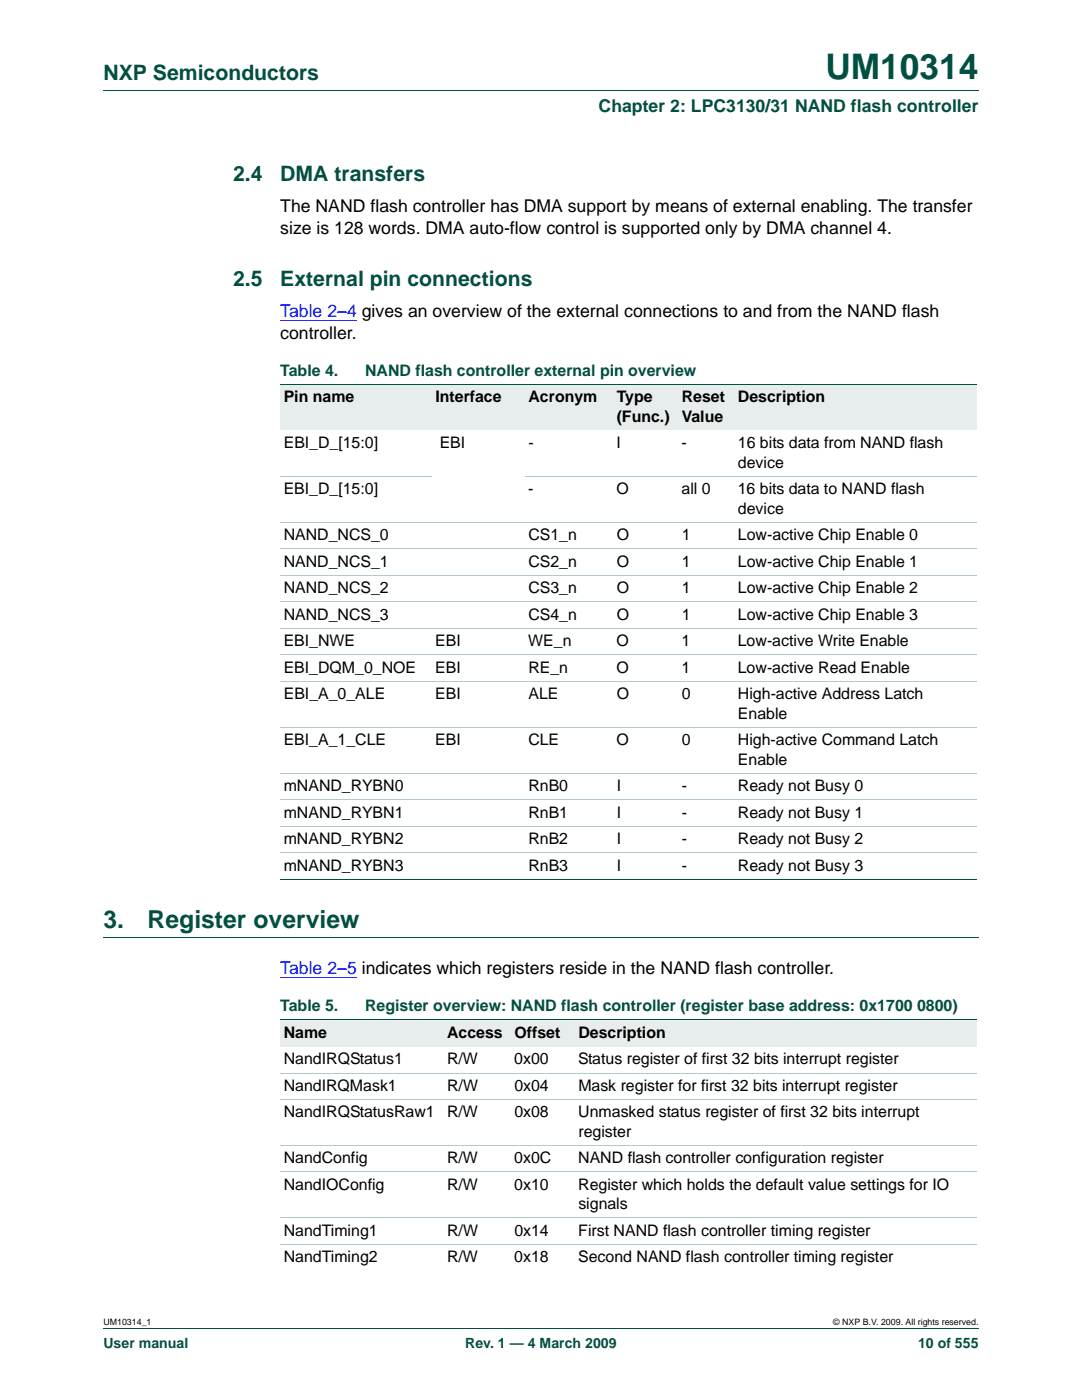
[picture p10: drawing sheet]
<svg xmlns="http://www.w3.org/2000/svg" width="216mm" height="279mm" viewBox="0 0 216 279" stroke-linecap="round" stroke-linejoin="round" font-family="sans-serif">
<defs><g id="words">
<text font-size="7" fill="#005042" x="164.7" y="15.8">UM10314</text>
<g font-size="4.9" fill="#005042">
<text x="20.6" y="185.1">3.</text>
<text x="29.5" y="185.1">Register overview</text>
</g>
<g font-size="4.2" fill="#005042">
<text x="20.6" y="16">NXP Semiconductors</text>
<text x="46.5" y="36.2">2.4</text>
<text x="55.9" y="36.2">DMA transfers</text>
<text x="46.5" y="57">2.5</text>
<text x="55.9" y="57">External pin connections</text>
</g>
<text font-size="3.5" fill="#005042" x="119.4" y="22.3">Chapter 2: LPC3130/31 NAND flash controller</text>
<g font-size="3.5">
<text x="55.9" y="42.4">The NAND flash controller has DMA support by means of external enabling. The transfer</text>
<text x="55.9" y="46.8">size is 128 words. DMA auto-flow control is supported only by DMA channel 4.</text>
<text x="55.9" y="67.6">controller.</text>
</g>
<g font-size="3.5" fill="#00f">
<text x="55.9" y="63.2">Table 2–4 gives an overview of the external connections to and from the NAND flash</text>
<text x="55.9" y="194.4">Table 2–5 indicates which registers reside in the NAND flash controller.</text>
</g>
<g font-size="3.2" fill="#005042">
<text x="55.9" y="75">Table 4.</text>
<text x="72.9" y="75">NAND flash controller external pin overview</text>
<text x="55.9" y="201.8">Table 5.</text>
<text x="72.9" y="201.8">Register overview: NAND flash controller (register base address: 0x1700 0800)</text>
</g>
<g font-size="3.2">
<text x="56.6" y="80.3">Pin name</text>
<text x="86.9" y="80.3">Interface</text>
<text x="105.5" y="80.3">Acronym</text>
<text x="123.1" y="80.3">Type</text>
<text x="136" y="80.3">Reset</text>
<text x="147.3" y="80.3">Description</text>
<text x="56.6" y="89.4">EBI_D_[15:0]</text>
<text x="87.7" y="89.4">EBI</text>
<text x="105.4" y="89.4">-</text>
<text x="123" y="89.4">I</text>
<text x="123.1" y="84.1">(Func.)</text>
<text x="136" y="89.4">-</text>
<text x="136" y="84.1">Value</text>
<text x="147.2" y="89.4">16 bits data from NAND flash</text>
<text x="147.3" y="93.3">device</text>
<text x="56.6" y="98.6">EBI_D_[15:0]</text>
<text x="105.4" y="98.6">-</text>
<text x="123" y="98.6">O</text>
<text x="136" y="98.6">all 0</text>
<text x="147.2" y="98.6">16 bits data to NAND flash</text>
<text x="56.6" y="107.8">NAND_NCS_0</text>
<text x="105.4" y="107.8">CS1_n</text>
<text x="123.1" y="107.8">O</text>
<text x="136" y="107.8">1</text>
<text x="147.3" y="107.8">Low-active Chip Enable 0</text>
<text x="147.3" y="102.5">device</text>
<text x="56.6" y="113.1">NAND_NCS_1</text>
<text x="105.4" y="113.1">CS2_n</text>
<text x="123.1" y="113.1">O</text>
<text x="136" y="113.1">1</text>
<text x="147.3" y="113.1">Low-active Chip Enable 1</text>
<text x="56.6" y="118.4">NAND_NCS_2</text>
<text x="105.4" y="118.4">CS3_n</text>
<text x="123.1" y="118.4">O</text>
<text x="136" y="118.4">1</text>
<text x="147.3" y="118.4">Low-active Chip Enable 2</text>
<text x="56.6" y="123.7">NAND_NCS_3</text>
<text x="105.4" y="123.7">CS4_n</text>
<text x="123.1" y="123.7">O</text>
<text x="136" y="123.7">1</text>
<text x="147.3" y="123.7">Low-active Chip Enable 3</text>
<text x="56.6" y="129">EBI_NWE</text>
<text x="86.8" y="129">EBI</text>
<text x="105.4" y="129">WE_n</text>
<text x="123" y="129">O</text>
<text x="136" y="129">1</text>
<text x="147.2" y="129">Low-active Write Enable</text>
<text x="56.6" y="134.2">EBI_DQM_0_NOE</text>
<text x="86.8" y="134.2">EBI</text>
<text x="105.4" y="134.2">RE_n</text>
<text x="123" y="134.2">O</text>
<text x="136" y="134.2">1</text>
<text x="147.2" y="134.2">Low-active Read Enable</text>
<text x="56.6" y="139.5">EBI_A_0_ALE</text>
<text x="86.9" y="139.5">EBI</text>
<text x="105.4" y="139.5">ALE</text>
<text x="123.1" y="139.5">O</text>
<text x="136" y="139.5">0</text>
<text x="147.3" y="139.5">High-active Address Latch</text>
<text x="147.3" y="143.4">Enable</text>
<text x="56.6" y="148.7">EBI_A_1_CLE</text>
<text x="86.9" y="148.7">EBI</text>
<text x="105.4" y="148.7">CLE</text>
<text x="123" y="148.7">O</text>
<text x="136" y="148.7">0</text>
<text x="147.2" y="148.7">High-active Command Latch</text>
<text x="147.3" y="152.6">Enable</text>
<text x="56.6" y="157.9">mNAND_RYBN0</text>
<text x="105.4" y="157.9">RnB0</text>
<text x="123.1" y="157.9">I</text>
<text x="136" y="157.9">-</text>
<text x="147.2" y="157.9">Ready not Busy 0</text>
<text x="56.6" y="163.2">mNAND_RYBN1</text>
<text x="105.4" y="163.2">RnB1</text>
<text x="123.1" y="163.2">I</text>
<text x="136" y="163.2">-</text>
<text x="147.2" y="163.2">Ready not Busy 1</text>
<text x="56.6" y="168.5">mNAND_RYBN2</text>
<text x="56.6" y="173.8">mNAND_RYBN3</text>
<text x="105.4" y="168.5">RnB2</text>
<text x="105.4" y="173.8">RnB3</text>
<text x="123.1" y="168.5">I</text>
<text x="123.1" y="173.8">I</text>
<text x="136" y="168.5">-</text>
<text x="136" y="173.8">-</text>
<text x="147.2" y="168.5">Ready not Busy 2</text>
<text x="147.2" y="173.8">Ready not Busy 3</text>
<text x="56.6" y="207.1">Name</text>
<text x="89.2" y="207.1">Access</text>
<text x="102.6" y="207.1">Offset</text>
<text x="115.4" y="207.1">Description</text>
<text x="56.6" y="212.4">NandIRQStatus1</text>
<text x="89.2" y="212.4">R/W</text>
<text x="102.6" y="212.4">0x00</text>
<text x="115.4" y="212.4">Status register of first 32 bits interrupt register</text>
<text x="56.6" y="217.7">NandIRQMask1</text>
<text x="89.2" y="217.7">R/W</text>
<text x="102.6" y="217.7">0x04</text>
<text x="115.4" y="217.7">Mask register for first 32 bits interrupt register</text>
<text x="56.6" y="223">NandIRQStatusRaw1</text>
<text x="89.2" y="223">R/W</text>
<text x="102.6" y="223">0x08</text>
<text x="115.4" y="223">Unmasked status register of first 32 bits interrupt</text>
<text x="115.4" y="226.8">register</text>
<text x="56.6" y="232.1">NandConfig</text>
<text x="89.2" y="232.1">R/W</text>
<text x="102.6" y="232.1">0x0C</text>
<text x="115.4" y="232.1">NAND flash controller configuration register</text>
<text x="56.6" y="237.4">NandIOConfig</text>
<text x="89.2" y="237.4">R/W</text>
<text x="102.6" y="237.4">0x10</text>
<text x="115.4" y="237.4">Register which holds the default value settings for IO</text>
<text x="115.4" y="241.3">signals</text>
<text x="56.6" y="246.6">NandTiming1</text>
<text x="56.6" y="251.9">NandTiming2</text>
<text x="89.2" y="251.9">R/W</text>
<text x="89.2" y="246.6">R/W</text>
<text x="102.6" y="251.9">0x18</text>
<text x="102.6" y="246.6">0x14</text>
<text x="115.4" y="251.9">Second NAND flash controller timing register</text>
<text x="115.4" y="246.6">First NAND flash controller timing register</text>
</g>
<g font-size="2.8" fill="#005042">
<text x="20.6" y="269.1">User manual</text>
<text x="92.8" y="269.1">Rev. 1 — 4 March 2009</text>
<text x="183.2" y="269.1">10 of 555</text>
</g>
<g font-size="1.8">
<text x="20.6" y="264.5">UM10314_1</text>
<text x="166.3" y="264.5">© NXP B.V. 2009. All rights reserved.</text>
</g>
</g></defs>
<path d="M20.6 18.2h174.7M20.6 187.2h174.7M20.6 265.1h174.7" fill="none" stroke="#005042" stroke-width=".2"/>
<path d="M55.9 63.9h15.3M55.9 195.2h15.3" fill="none" stroke="#00f" stroke-width=".2"/>
<g fill="#e6edec">
<path d="M55.9 76.7h30.3v9.2h-30.3z"/>
<path d="M86.2 76.7h18.5v9.2h-18.5z"/>
<path d="M104.7 76.7h17.7v9.2h-17.7z"/>
<path d="M122.4 76.7h12.9v9.2h-12.9z"/>
<path d="M135.3 76.7h11.2v9.2h-11.2z"/>
<path d="M146.5 76.7h48.4v9.2h-48.4z"/>
</g>
<path d="M55.9 76.7h139M55.9 175.5h139" fill="none" stroke="#005042" stroke-width=".2"/>
<g fill="none" stroke="#b3c9c6" stroke-width=".2">
<path d="M55.9 95.1h30.3M104.7 95.1h90.2M55.9 104.2h139M55.9 109.5h139M55.9 114.8h139M55.9 120.1h139M55.9 125.4h139M55.9 130.7h139M55.9 136h139M55.9 145.2h139M55.9 154.3h139M55.9 159.6h139"/>
<path d="M55.9 164.9h139M55.9 170.2h139"/>
</g>
<g fill="#e6edec">
<path d="M55.9 203.6h32.6v5.3h-32.6z"/>
<path d="M88.5 203.6h13.4v5.3h-13.4z"/>
<path d="M101.9 203.6h12.8v5.3h-12.8z"/>
<path d="M114.7 203.6h80.2v5.3h-80.2z"/>
</g>
<path d="M55.9 203.6h139" fill="none" stroke="#005042" stroke-width=".2"/>
<path d="M55.9 214.1h139M55.9 219.4h139M55.9 228.6h139M55.9 233.9h139M55.9 243.1h139M55.9 248.4h139" fill="none" stroke="#b3c9c6" stroke-width=".2"/>
<use href="#words"/>
</svg>
